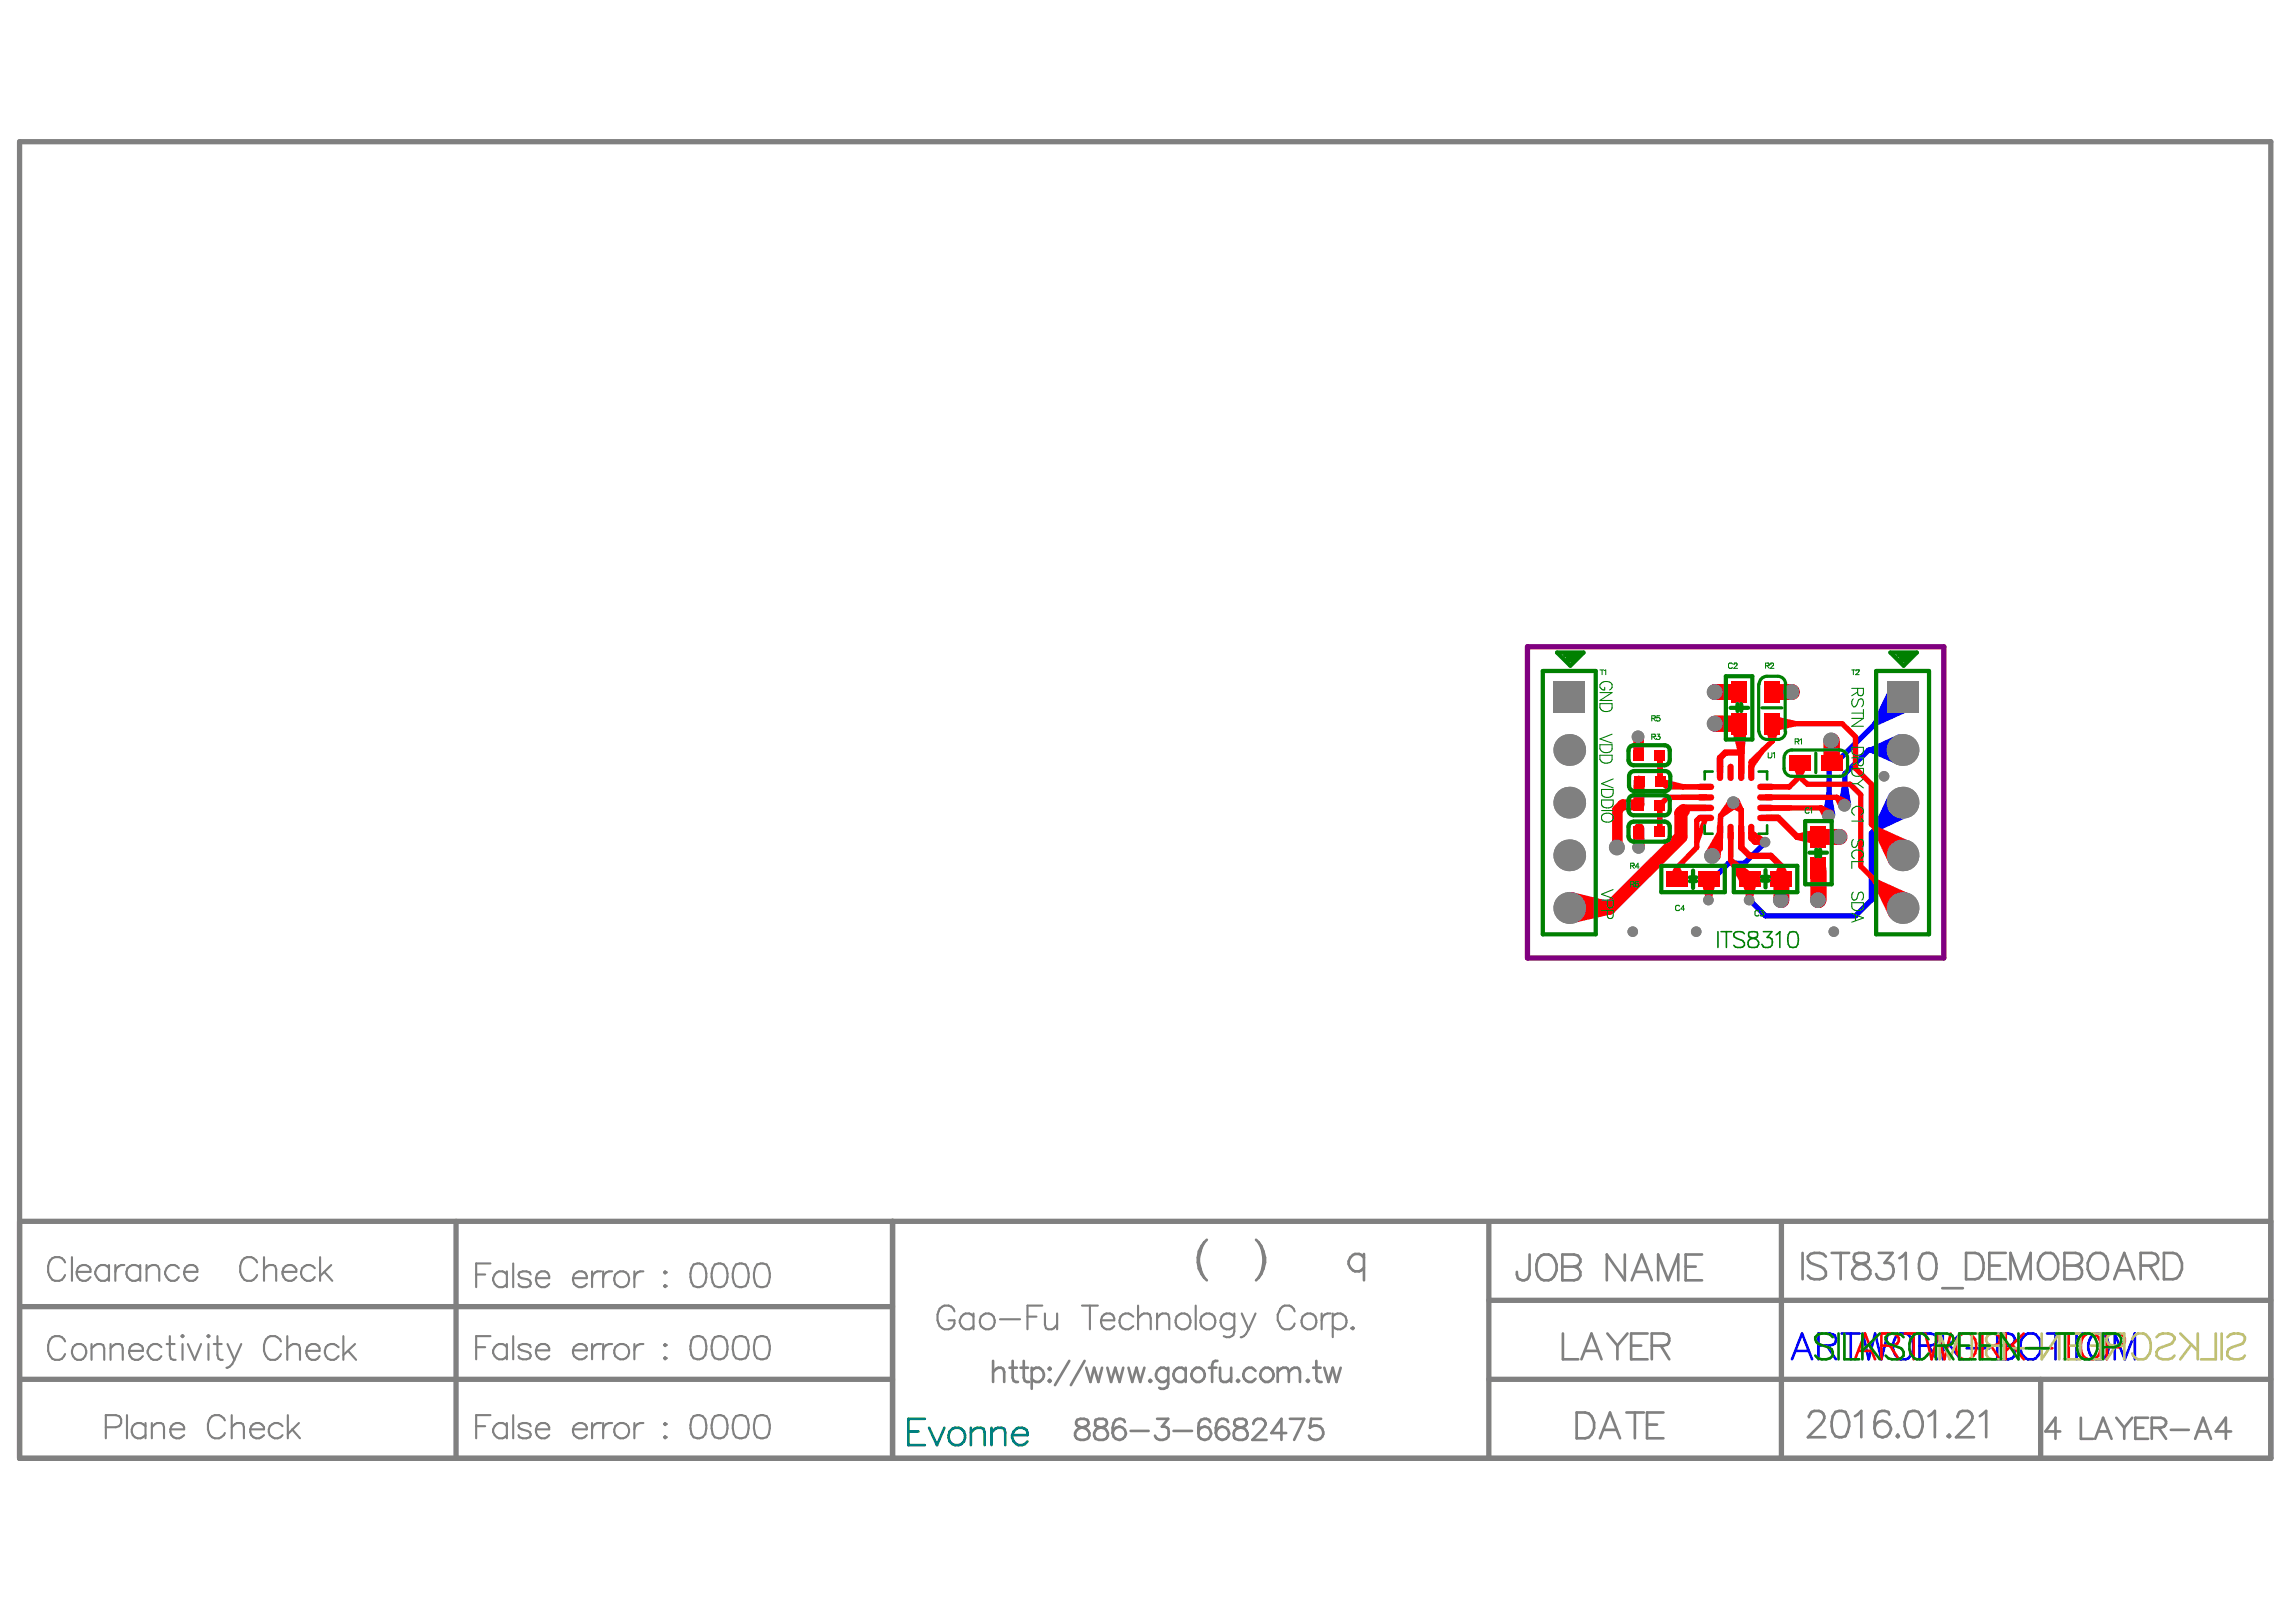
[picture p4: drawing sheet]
<svg xmlns="http://www.w3.org/2000/svg" width="288mm" height="202mm" viewBox="0 0 288 202" stroke-linecap="round" stroke-linejoin="round" font-family="sans-serif">
<path d="M2.5 17.8h282.2v165.1h-282.2zM2.5 153.2h282.2M57.2 153.2v29.7M111.9 153.2v29.7M186.7 153.3v29.4M223.3 153.5v29M2.5 173h109.4M2.5 163.9h109.4M186.7 173h98M186.7 163.1h98M255.9 173v9.5" fill="none" stroke="#808080" stroke-width=".66"/>
<g fill="none" stroke="#808080" stroke-width=".27">
<path d="M8.2 158.3a1.1 1.1 0 0 0-1.3-.7 1.1 1.1 0 0 0-.9 1.2 1.97 1.97 0 0 0 .6 1.7 1.06 1.06 0 0 0 1.6-.6M9 157.6v3M9.6 159.5a.93 .93 0 0 0 .6 1.1 .93 .93 0 0 0 1.1-.4M9.8 159a.85 .85 0 0 1 .9-.4 .85 .85 0 0 1 .6 .9h-1.7zM13.7 159a.95 .95 0 0 0-1.4-.2 .95 .95 0 0 0-.2 1.4 .84 .84 0 0 0 .8 .4 .84 .84 0 0 0 .8-.4M13.7 158.6v2M14.5 158.6v2M15.6 158.6a.98 .98 0 0 0-1.1 .9M17.6 159a.98 .98 0 0 0-1.5 0 .98 .98 0 0 0 .2 1.5 .86 .86 0 0 0 1.3-.3M17.6 158.6v2M18.4 159.2a.99 .99 0 0 1 1.4-.4l.2 .4v1.4M18.4 158.6v2"/>
<path d="M22.4 159a.95 .95 0 0 0-1.3-.2 .95 .95 0 0 0-.2 1.4 .84 .84 0 0 0 .8 .4 .84 .84 0 0 0 .7-.4M23.1 159.5a.9 .9 0 0 0 .5 1.1 .9 .9 0 0 0 1.1-.4M23.2 159a.81 .81 0 0 1 1-.4 .81 .81 0 0 1 .5 .9h-1.6zM32.2 158.3a1.1 1.1 0 0 0-1.2-.7 1.1 1.1 0 0 0-.9 1.2 1.97 1.97 0 0 0 .5 1.7 1.06 1.06 0 0 0 1.6-.6M33.1 157.6v3M33.1 159.2l.7-.6h.4l.3 .2 .1 .4v1.4M35.4 159.5a.93 .93 0 0 0 .6 1.1 .93 .93 0 0 0 1.1-.4M35.6 159a.85 .85 0 0 1 .9-.4 .85 .85 0 0 1 .6 .9h-1.7zM39.5 159a.98 .98 0 0 0-1.6 0 .98 .98 0 0 0 .3 1.5 .86 .86 0 0 0 1.3-.3M40.1 157.6v3M40.7 159.5l1 1.1M41.5 158.6l-1.4 1.4"/>
<path d="M59.7 159.8h1.1M61.5 158.4h-1.8v3M63.5 159.4v2M63.5 159.8a.97 .97 0 0 0-1.4-.1 .97 .97 0 0 0 0 1.4 .97 .97 0 0 0 1.4-.1M64.3 158.4v3M66.5 159.8l-.1-.2-.4-.2h-.5l-.4 .2-.1 .2 .1 .4 1 .2a.51 .51 0 0 1 .3 .9l-.4 .1h-.5l-.4-.1-.1-.3M67.3 159.8a.81 .81 0 0 1 1-.4 .81 .81 0 0 1 .6 .9h-1.7zM72 159.8a.85 .85 0 0 1 1-.4 .85 .85 0 0 1 .6 .9h-1.8zM74.2 159.4v2M75.4 159.4a.91 .91 0 0 0-1.2 .9M75.6 159.4v2M76.7 159.4a.91 .91 0 0 0-1.1 .9"/>
<path d="M77.1 159.8a.95 .95 0 0 1 1.2-.3 .95 .95 0 0 1 .6 1 .94 .94 0 0 1-1.1 .9 .94 .94 0 0 1-.8-1.1zM79.5 159.4v2M80.7 159.4a.91 .91 0 0 0-1.2 .9M83.3 159.6l.1-.2 .2 .2-.2 .1zM87 158.6a1.01 1.01 0 0 1 1.4 .4 2.33 2.33 0 0 1-.3 2.3l-.4 .1-.7-.1a2.45 2.45 0 0 1 0-2.7zM89.6 158.6a1.01 1.01 0 0 1 1.5 .4 2.33 2.33 0 0 1-.4 2.3l-.4 .1-.7-.1a2.45 2.45 0 0 1 0-2.7zM92.3 158.6l.4-.2 .8 .2a2.45 2.45 0 0 1 0 2.7l-.5 .1-.7-.1a2.45 2.45 0 0 1 0-2.7zM94.9 158.6l.5-.2 .7 .2a2.45 2.45 0 0 1 0 2.7l-.4 .1-.8-.1a2.45 2.45 0 0 1 0-2.7zM8.2 168.2a1.1 1.1 0 0 0-1.3-.7 1.1 1.1 0 0 0-.9 1.2 1.97 1.97 0 0 0 .6 1.7 1.06 1.06 0 0 0 1.6-.6M9.2 168.9a.95 .95 0 0 1 1.3-.2 .95 .95 0 0 1 .2 1.4 .9 .9 0 0 1-1.1 .4 .9 .9 0 0 1-.6-1.1zM11.5 169.1l.7-.6h.4l.3 .2 .2 .4v1.4M11.5 168.5v2"/>
<path d="M13.3 179h1.2l.4-.2a.81 .81 0 0 0 0-1.2l-.4-.1h-1.2v2.9M13.9 169.1l.6-.6h.5l.3 .2 .1 .4v1.4M13.9 168.5v2M15.9 177.5v2.9M16.2 169.4a.93 .93 0 0 0 .6 1.1 .93 .93 0 0 0 1.1-.4M16.3 168.9a.85 .85 0 0 1 1-.4 .85 .85 0 0 1 .6 .9h-1.7zM18.2 178.4v2M18.2 178.8a.96 .96 0 0 0-1.4-.1 .96 .96 0 0 0 0 1.4 .96 .96 0 0 0 1.4-.1M19 179l.7-.6h.5l.2 .2 .2 .4v1.4M19 178.4v2M20.2 168.9a.95 .95 0 0 0-1.3-.2 .95 .95 0 0 0-.2 1.4 .84 .84 0 0 0 .8 .5 .84 .84 0 0 0 .7-.5M20.9 168.5h1"/>
<path d="M21.3 167.5v2.4l.1 .5 .6 .1M21.4 179.2a.95 .95 0 0 0 .5 1.1 .95 .95 0 0 0 1.2-.3M21.5 178.8a.85 .85 0 0 1 .9-.4 .85 .85 0 0 1 .7 .8h-1.7zM22.8 167.5l.1-.1 .1 .1-.1 .2zM22.9 168.5v2M23.5 168.5l.9 2 .8-2M26 167.5l.1-.1 .2 .1-.2 .2zM26.1 168.5v2M26.8 168.5h1M27.3 167.5v2.4l.1 .5 .3 .1h.2M28.2 178.1a1.1 1.1 0 0 0-1.3-.6 1.1 1.1 0 0 0-.8 1.1 1.51 1.51 0 0 0 .8 1.8 1.12 1.12 0 0 0 1.3-.7M28.5 168.5l.9 2"/>
<path d="M29.1 179l.6-.6h.5l.2 .2 .2 .4v1.4M29.1 177.5v2.9M29.4 170.5a1.17 1.17 0 0 1-1 1M30.2 168.5l-.8 2M31.4 179.2a.95 .95 0 0 0 .5 1.1 .95 .95 0 0 0 1.2-.3M31.5 178.8a.85 .85 0 0 1 1-.4 .85 .85 0 0 1 .6 .8h-1.7zM35.2 168.2a1.1 1.1 0 0 0-1.2-.7 1.1 1.1 0 0 0-.9 1.2 1.73 1.73 0 0 0 .8 1.8 1.1 1.1 0 0 0 1.3-.7M35.4 178.8a.96 .96 0 0 0-1.4-.1 .96 .96 0 0 0 0 1.4 .96 .96 0 0 0 1.4-.1M36 169.1l.7-.6h.4l.4 .2 .1 .4v1.4M36 167.5v3M36.1 177.5v2.9M36.6 179.2l1 1.2"/>
<path d="M37.5 178.4l-1.4 1.4M38.4 169.4a.9 .9 0 0 0 .5 1.1 .9 .9 0 0 0 1.2-.4M38.5 168.9a.81 .81 0 0 1 1-.4 .81 .81 0 0 1 .6 .9h-1.7zM42.5 168.9a.97 .97 0 0 0-1.4-.2 .97 .97 0 0 0-.2 1.4 .9 .9 0 0 0 1.6 0M43.1 167.5v3M43.6 169.4l1 1.1M44.5 168.5l-1.4 1.4M59.7 178.8h1.1M59.7 168.9h1.1M61.5 177.5h-1.8v2.9M61.5 167.5h-1.8v3M63.5 178.8a.96 .96 0 0 0-1.4-.1 .96 .96 0 0 0 0 1.4 .96 .96 0 0 0 1.4-.1"/>
<path d="M63.5 168.5v2M63.5 178.4v2M63.5 168.9a.96 .96 0 0 0-1.4-.1 .96 .96 0 0 0 0 1.4 .96 .96 0 0 0 1.4-.1M64.3 167.5v3M64.3 177.5v2.9M66.5 178.8l-.1-.2-.4-.2h-.5l-.4 .2-.1 .2 .1 .3 1.3 .5 .1 .4-.1 .2-.4 .2h-.5l-.4-.2-.1-.2M66.5 168.9l-.1-.2-.4-.2h-.5l-.4 .2-.1 .2 .1 .3 1.3 .5 .1 .4-.1 .2-.4 .2h-.5l-.4-.2-.1-.2M67.2 179.2a.92 .92 0 0 0 .5 1.1 .92 .92 0 0 0 1.2-.3M67.2 160.3a.92 .92 0 0 0 .5 1 .92 .92 0 0 0 1.2-.3M67.2 169.3a.92 .92 0 0 0 .5 1.1 .92 .92 0 0 0 1.2-.3M67.3 178.8a.81 .81 0 0 1 1-.4 .81 .81 0 0 1 .6 .8h-1.7zM67.3 168.9a.81 .81 0 0 1 1-.4 .81 .81 0 0 1 .6 .8h-1.7z"/>
<path d="M71.8 179.2a.96 .96 0 0 0 .6 1.1 .96 .96 0 0 0 1.2-.3M71.8 160.3a.96 .96 0 0 0 .6 1 .96 .96 0 0 0 1.2-.3M71.8 169.3a.96 .96 0 0 0 .6 1.1 .96 .96 0 0 0 1.2-.3M72 178.8a.85 .85 0 0 1 .9-.4 .85 .85 0 0 1 .7 .8h-1.8zM72 168.9a.85 .85 0 0 1 .9-.4 .85 .85 0 0 1 .7 .8h-1.8zM74.2 168.5v2M74.2 178.4v2M75.4 178.4a.92 .92 0 0 0-1.2 .8M75.4 168.5a.92 .92 0 0 0-1.2 .8M75.6 168.5v2M75.6 178.4v2M76.7 178.4a.92 .92 0 0 0-1.1 .8"/>
<path d="M76.7 168.5a.92 .92 0 0 0-1.1 .8M79.5 168.5v2M79.5 178.4v2M80.7 178.4a.92 .92 0 0 0-1.2 .8M80.7 168.5a.92 .92 0 0 0-1.2 .8M83.3 178.6l.1-.2 .2 .2-.2 .1zM83.3 168.7l.1-.2 .2 .2-.2 .1zM83.3 170.3l.1-.1 .2 .1-.2 .2zM83.3 161.3l.1-.2 .2 .2-.2 .1zM87 177.6a1.05 1.05 0 0 1 1.4 .4l.2 .7-.2 1.1a.96 .96 0 0 1-.8 .6 .96 .96 0 0 1-.9-.6 2.56 2.56 0 0 1 .3-2.2zM87 167.7a1.05 1.05 0 0 1 1.4 .4l.2 .7-.2 1.1a.96 .96 0 0 1-.8 .6 .96 .96 0 0 1-.9-.6 2.56 2.56 0 0 1 .3-2.2zM89.6 177.6a1.05 1.05 0 0 1 1.5 .4l.1 .7-.1 1.1a.96 .96 0 0 1-.9 .6 .96 .96 0 0 1-.8-.6 2.55 2.55 0 0 1 .2-2.2z"/>
<path d="M89.6 167.7a1.05 1.05 0 0 1 1.5 .4l.1 .7-.1 1.1a.96 .96 0 0 1-.9 .6 .96 .96 0 0 1-.8-.6 2.55 2.55 0 0 1 .2-2.2zM92.3 177.6l.4-.1 .8 .1a2.35 2.35 0 0 1 0 2.6l-.5 .2-.7-.2a2.35 2.35 0 0 1 0-2.6zM92.3 167.7l.4-.2 .8 .2a2.35 2.35 0 0 1 0 2.6l-.5 .2-.7-.2a2.35 2.35 0 0 1 0-2.6zM94.9 177.6l.5-.1 .7 .1a2.35 2.35 0 0 1 0 2.6l-.4 .2-.8-.2a2.35 2.35 0 0 1 0-2.6zM94.9 167.7l.5-.2 .7 .2a2.35 2.35 0 0 1 0 2.6l-.4 .2-.8-.2a2.35 2.35 0 0 1 0-2.6zM119.7 164.4a1.03 1.03 0 0 0-1-.7 1.03 1.03 0 0 0-1 .7 1.76 1.76 0 0 0 .4 2.2 .98 .98 0 0 0 1.1 0 .98 .98 0 0 0 .5-1h-.8M122.1 165.1a.97 .97 0 0 0-1.5-.1 .97 .97 0 0 0 0 1.4 .97 .97 0 0 0 1.5-.1M122.1 164.7v2M123 165.1a.95 .95 0 0 1 1.1-.3 .95 .95 0 0 1 .6 1 .94 .94 0 0 1-1.1 .9 .94 .94 0 0 1-.7-1.1zM125.4 165.4h2.5M128.8 165.1h1.1M130.7 163.7h-1.9v3"/>
<path d="M131 164.7v1.4l.1 .5 .3 .1h.5l.2-.1 .4-.5M132.5 164.7v2M135.7 163.7h1.9M136.6 163.7v3M138 165.6a.92 .92 0 0 0 .6 1 .92 .92 0 0 0 1.1-.3M138.2 165.1a.81 .81 0 0 1 .9-.4 .81 .81 0 0 1 .6 .9h-1.7zM142.1 165.1a.95 .95 0 0 0-1.2-.3 .95 .95 0 0 0-.5 1 .94 .94 0 0 0 .7 .9 .94 .94 0 0 0 1-.4M142.7 165.3l.5-.5 .2-.1h.5l.2 .1 .2 .5v1.4M142.7 163.7v3M145.1 165.3l.4-.5 .2-.1h.5l.3 .1 .1 .5v1.4M145.1 164.7v2M147.5 165.1a.95 .95 0 0 1 1.2-.3 .95 .95 0 0 1 .6 1 .94 .94 0 0 1-1.1 .9 .94 .94 0 0 1-.8-1.1z"/>
<path d="M149.9 163.7v3M150.6 165.1a.95 .95 0 0 1 1.2-.3 .95 .95 0 0 1 .6 1 .94 .94 0 0 1-1.1 .9 .94 .94 0 0 1-.8-1.1zM154.8 165.1a.95 .95 0 0 0-1.2-.3 .95 .95 0 0 0-.6 1 .94 .94 0 0 0 .7 .9 .94 .94 0 0 0 1.1-.4M154.8 164.7v2.3a.83 .83 0 0 1-1.4 .5M155.7 164.7l.8 2M156.5 166.7l-.3 .6-.2 .2-.4 .2M157.4 164.7l-.9 2M162.3 164.4l-.1-.3-.5-.4h-.6l-.3 .2a1.76 1.76 0 0 0 0 2.7l.3 .1h.6l.5-.4 .1-.3M163.3 165.1a.95 .95 0 0 1 1.2-.3 .95 .95 0 0 1 .5 1 .94 .94 0 0 1-1 .9 .94 .94 0 0 1-.8-1.1zM165.7 164.7v2M166.8 164.7a.91 .91 0 0 0-1.1 .9M167.1 165.1a.98 .98 0 0 1 1.5 0 .98 .98 0 0 1-.2 1.5 .91 .91 0 0 1-1.3-.3"/>
<path d="M167.1 164.7v3M169.4 166.6l.2-.2 .2 .2-.2 .1zM83.3 180.2l.1-.1 .2 .1-.2 .2z"/>
<circle cx="77.9" cy="179.4" r=".96"/>
<circle cx="78" cy="169.5" r=".96"/>
</g>
<g fill="none" stroke="#808080" stroke-width=".33">
<path d="M151 155.8a3.4 3.4 0 0 0 0 4.4M151 155.8a4 4 0 0 0 0 4.4M151.3 155.5l-.3 .3M157.5 155.5l.3 .3M157.8 155.8a3.4 3.4 0 0 1 0 4.4M157.8 155.8a4.3 4.3 0 0 1 0 4.4M171 157.2v3.3M171 157.7a1.08 1.08 0 0 0-1.7-.1 1.08 1.08 0 0 0 .3 1.7 .98 .98 0 0 0 1.4-.3M191.8 157.3v2.5l-.2 .5a.82 .82 0 0 1-1 .1 .82 .82 0 0 1-.4-.9M192.9 157.8a1.17 1.17 0 0 1 2.1 .2 1.78 1.78 0 0 1-.8 2.5 1.22 1.22 0 0 1-1.6-1.2v-.7zM195.9 157.3h1.4l.5 .1a.74 .74 0 0 1 0 1.3l-.5 .1a.88 .88 0 0 1 .8 .7 .88 .88 0 0 1-.3 .9l-.5 .1h-1.4zM195.9 158.8h1.4"/>
<path d="M203.7 157.3v3.2l-2.2-3.2v3.2M205 159.5h1.6M211.3 158.8h1.3M213.4 157.3h-2.1v3.2h2.1M226 157.1v3.3M228.9 157.6a1.52 1.52 0 0 0-2.2 0 .83 .83 0 0 0 .6 .9 1.79 1.79 0 0 1 1.6 1v.5a1.52 1.52 0 0 1-2.2 0M229.7 157.1h2.1M230.8 157.1v3.3M232.6 157.2a.7 .7 0 0 0 .3 1.2 1.79 1.79 0 0 1 1.6 .9 .94 .94 0 0 1-.8 1.1h-.7a.86 .86 0 0 1-.6-1.4l.3-.3 1.1-.3a.7 .7 0 0 0 .4-1.2l-.5-.1h-.7zM235.6 157.1h1.7l-1 1.3h.5a1.1 1.1 0 0 1 .5 1.4 1.1 1.1 0 0 1-1.3 .6l-.4-.1-.2-.2-.2-.3M238.1 157.8l.8-.7v3.3M241.1 157.2l.4-.1 .8 .1a2.65 2.65 0 0 1 0 3.1l-.4 .1-.8-.1a2.65 2.65 0 0 1 0-3.1z"/>
<path d="M246.5 157.1h1.1a1.24 1.24 0 0 1 1.1 1.3 2.06 2.06 0 0 1-.6 1.9l-.5 .1h-1.1zM249.4 158.7h1.3M251.5 157.1h-2.1v3.3h2.1M255.9 157.6a1.15 1.15 0 0 1 1.1-.5 1.15 1.15 0 0 1 .9 .8 2.16 2.16 0 0 1-.5 2.4 1.14 1.14 0 0 1-1.5-.3 2.1 2.1 0 0 1 0-2.4zM258.8 157.1h1.4l.5 .1a.75 .75 0 0 1 0 1.3l-.5 .2a.86 .86 0 0 1 .9 .9 .86 .86 0 0 1-.9 .8h-1.4zM258.8 158.7h1.4M262.1 157.6a1.15 1.15 0 0 1 1.1-.5 1.15 1.15 0 0 1 .9 .8 2.16 2.16 0 0 1-.4 2.4 1.16 1.16 0 0 1-1.7-.7 1.95 1.95 0 0 1 .1-2zM265.5 159.3h1.6M268.4 158.7h1.4l.4-.2a.74 .74 0 0 0 0-1.3l-.4-.1h-1.4v3.3M269.5 158.7l1.1 1.7M271.3 157.1h1.1l.5 .1a1.99 1.99 0 0 1 0 3.1l-.5 .1h-1.1zM124.5 170.7v2.6"/>
<path d="M124.5 172l.7-.5h.3l.3 .1 .1 .4v1.3M126.6 171.5h.9M127 170.7v2.1l.1 .4 .3 .1h.2M128 171.5h.9M128.4 170.7v2.1l.1 .4 .3 .1h.2M129.4 171.9a.87 .87 0 0 1 1.3-.1 .87 .87 0 0 1-.2 1.4 .76 .76 0 0 1-1.1-.3M129.4 171.5v2.7M131.5 171.6l.1-.1 .1 .1-.1 .2zM131.5 173.2l.1-.2 .1 .2-.1 .1zM134.1 170.7l-1.8 3M135.1 178l-.2 .3v.3l.2 .2 .7 .2a.76 .76 0 0 1 .8 .7 .76 .76 0 0 1-.7 .9 .84 .84 0 0 1-1.1-.6 .89 .89 0 0 1 .7-1l.8-.2 .2-.2v-.3l-.2-.3-.4-.1h-.4zM136 170.7l-1.7 3"/>
<path d="M136.2 171.5l.5 1.8 .5-1.8 .5 1.8 .5-1.8M137.4 178a.57 .57 0 0 0 .2 .9l.6 .1a.77 .77 0 0 1 .7 .7 .77 .77 0 0 1-.6 .9h-.5l-.4-.2a.83 .83 0 0 1-.2-.8 .83 .83 0 0 1 .7-.6l.5-.1a.51 .51 0 0 0 .2-.9l-.3-.1h-.5zM138.8 171.5l.5 1.8 .5-1.8 .6 1.8 .4-1.8M141 178.3a.76 .76 0 0 0-1.1-.3l-.3 .4-.1 .6v.7M141.5 171.5l.5 1.8 .5-1.8 .5 1.8 .5-1.8M141.8 179.4h2.2M144.1 173.2l.1-.2 .1 .2-.1 .1zM145.1 177.9h1.4l-.8 1h.4l.2 .1a.92 .92 0 0 1-.1 1.5 .92 .92 0 0 1-1.4-.5M146.5 171.9a.87 .87 0 0 0-1.4-.1 .87 .87 0 0 0 .2 1.4 .76 .76 0 0 0 1.2-.3M146.5 171.5v2.1l-.2 .4-.4 .2h-.4l-.2-.2M147.1 179.4h2.4M148.7 171.9a.87 .87 0 0 0-1.4-.1 .87 .87 0 0 0 .2 1.4 .74 .74 0 0 0 1.2-.3"/>
<path d="M148.7 171.5v1.8M149.5 171.9a.87 .87 0 0 1 1.4-.1 .87 .87 0 0 1-.3 1.4 .86 .86 0 0 1-1-.2 .86 .86 0 0 1-.1-1.1zM151 160.2l.3 .3M151.6 171.5h.9M151.7 178.3a.74 .74 0 0 0-1.1-.3l-.3 .4-.1 1.3M152.6 170.7h-.2l-.3 .1-.1 .4v2.1M153 171.5v1.3l.1 .4 .3 .1h.4l.2-.1 .4-.4M154 178.3a.76 .76 0 0 0-1.2-.3l-.2 .4-.2 .6v.7M154.4 171.5v1.8M154.9 178l-.1 .3v.3l.1 .2 .8 .2a.77 .77 0 0 1 .7 .7 .77 .77 0 0 1-.6 .9h-.5l-.4-.2a.83 .83 0 0 1-.2-.8 .83 .83 0 0 1 .7-.6l.6-.1a.51 .51 0 0 0 .2-.9l-.4-.1h-.5zM155.1 173.2l.1-.2 .2 .2-.2 .1zM157.1 178.6a.69 .69 0 0 1 .6-.7h.4a.64 .64 0 0 1 .4 1l-.2 .4-1.3 1.3h1.8"/>
<path d="M157.4 171.9a.87 .87 0 0 0-1.3-.1 .87 .87 0 0 0 .2 1.4 .74 .74 0 0 0 1.1-.3M157.8 160.2l-.3 .3M158.1 171.9a.87 .87 0 0 1 1.4-.1 .87 .87 0 0 1-.2 1.4 .86 .86 0 0 1-1.1-.2 .86 .86 0 0 1-.1-1.1zM160.2 172l.7-.5h.4l.2 .1 .1 .4M160.2 171.5v1.8M161.3 179.7h-1.9l1.3-1.8v2.7M161.6 172l.7-.5h.4l.2 .1 .1 .4v1.3M161.6 172v1.3M161.7 177.9h1.8l-1.2 2.7M163.8 173.2l.2-.2 .1 .2-.1 .1zM164.6 171.5h1M165 170.7v2.1l.2 .4 .2 .1h.3"/>
<path d="M165.6 177.9h-1.2l-.2 1.1a.95 .95 0 0 1 1.4 0 .95 .95 0 0 1 0 1.4 .95 .95 0 0 1-1.4-.1l-.1-.3M166 171.5l.6 1.8 .5-1.8 .5 1.8 .5-1.8M196 167.2v3.3h1.9M197.7 177.1h1a1.55 1.55 0 0 1 1.2 2 1.4 1.4 0 0 1-1.2 1.3h-1zM198.3 170.5l1.2-3.3 1.3 3.3M198.7 169.4h1.6M201.1 179.3h1.6M201.5 167.2l1.3 1.5M202.8 168.7v1.8M203.9 177.1h2.2M204 167.2l-1.2 1.5M204.5 168.7h1.3"/>
<path d="M204.6 160.5l1.2-3.2 1.3 3.2M205 177.1v3.3M206.5 178.6h1.3M206.6 167.2h-2.1v3.3h2.1M207.1 168.7h1.5l.4-.1a.84 .84 0 0 0 0-1.2l-.4-.2h-1.5v3.3M207.9 160.5v-3.2l1.3 3.2 1.2-3.2v3.2M208.2 168.7l1.1 1.8M208.6 177.1h-2.1v3.3h2.1M226.8 177.7a.99 .99 0 0 1 .7-.8h.6a.8 .8 0 0 1 .5 1.3l-.3 .4-1.6 1.6h2.2M230.1 177.1l.5-.2 .8 .2a2.65 2.65 0 0 1 0 3l-.5 .1-.8-.1a2.65 2.65 0 0 1 0-3zM232.6 177.6l.8-.7v3.3M236.9 177.4l-.2-.3-.4-.2-.8 .2-.3 .5-.2 .7v.8"/>
<path d="M237.9 179.9l.2 .2-.2 .1-.1-.1zM239.3 177.1l.5-.2 .7 .2a2.39 2.39 0 0 1 0 3l-.4 .1-.8-.1a2.65 2.65 0 0 1 0-3zM241.8 177.6l.8-.7v3.3M243.5 161.5h2.6M245.4 177.7a.8 .8 0 0 1 .6-.8h.7a.82 .82 0 0 1 .5 1.3l-.4 .4-1.6 1.6h2.3M248.2 177.6l.8-.7v3.3M252.1 160.4v-3.3l1.2 3.3 1.3-3.3v3.3M258.3 179.5h-1.8l1.2-1.7v2.6M260.9 177.8v2.6h1.5M263.1 179.5h1.2M265.1 160.4l1.2-3.3 1.3 3.3M265.3 177.8l1 1.2"/>
<path d="M266.3 179v1.4M267.3 177.8l-1 1.2M267.7 179h1M269.3 177.8h-1.6v2.6h1.6M269.8 179h1.1l.4-.1a.58 .58 0 0 0 0-1l-.4-.1h-1.1v2.6M270.6 179l1 1.4M272.2 179.3h2.2M275.6 179.5h1.2M279.7 179.5h-1.9l1.3-1.7v2.6M200.6 180.4l1.3-3.3 1.2 3.3M244.2 180.1l.2-.2 .1 .2-.1 .1zM262.7 180.4l1-2.6 1 2.6"/>
<path d="M275.2 180.4l1-2.6 1 2.6"/>
<circle cx="140.3" cy="179.7" r=".82"/>
<circle cx="151.1" cy="179.7" r=".82"/>
<circle cx="153.3" cy="179.7" r=".82"/>
<circle cx="236" cy="179.2" r="1.02"/>
</g>
<path d="M191.5 81.1h52.2v39h-52.2z" fill="none" stroke="#800080" stroke-width=".66"/>
<path d="M113.9 179.5h1.3M116 177.9h-2.1v3.3h2.1M116.5 179l1 2.2 .9-2.2M119.1 179.5a1.06 1.06 0 0 1 1.3-.4 1.06 1.06 0 0 1 .6 1.2 1.04 1.04 0 0 1-1.2 .9 1.04 1.04 0 0 1-.9-1.2zM121.7 179.6a1.15 1.15 0 0 1 1.6-.4l.1 .4v1.6M121.7 179v2.2M124.3 179.6a1.15 1.15 0 0 1 1.6-.4l.1 .4v1.6M124.3 179v2.2M126.9 180a1.06 1.06 0 0 0 .6 1.1 1.06 1.06 0 0 0 1.3-.3M127.1 179.5a.95 .95 0 0 1 .9-.5 .95 .95 0 0 1 .8 .6v.4h-1.9z" fill="none" stroke="#008080" stroke-width=".33"/>
<g fill="none" stroke="#00f" stroke-width=".66">
<path d="M234.6 94l3.5 1.6M234.6 94l3.8 1M235.1 90.7l3.4-3.3-9.2 9.1v5.8M237.1 99.7l-2 4.3M237.1 86.5l-2 4.2M237.7 100l-2.6 4M237.7 86.8l-2.6 3.9M238.1 92.4l-3.5 1.6M238.4 93.1l-3.8 .9M238.5 94h-4.2l-3 3v4M239.1 88.2l-4 2.5M239.5 88.8l-4.4 1.9"/>
<path d="M221.4 105.6l-2.7 2.6h-2l-2.4 2.6v2.1M228.9 102.2l.4-2.7 .5 2.7M230.8 100.9l.5-2.7 .5 2.7M238.5 100.7l-3.9 3.8v8.4l-2 1.9h-11.2l-2-1.9M239.1 101.4l-4 2.6M239.5 102l-4.4 2"/>
</g>
<g fill="none" stroke="#00f" stroke-width=".33">
<path d="M224.7 170.5l1.2-3.3 1.3 3.3M225.1 169.4h1.6M228 168.7h1.4l.4-.1a.74 .74 0 0 0 0-1.2l-.4-.2h-1.4v3.3M229.1 168.7l1.1 1.8M230.9 167.2h2.3M232 167.2v3.3M233.6 167.2l.7 3.3 .8-3.3 .8 3.3 .8-3.3M237.7 167.7a1.17 1.17 0 0 1 2 .2 2.16 2.16 0 0 1-.4 2.4 1.15 1.15 0 0 1-1.8-.6 1.95 1.95 0 0 1 .2-2zM240.7 168.7h1.4l.4-.1a.74 .74 0 0 0 0-1.2l-.4-.2h-1.4v3.3M241.8 168.7l1.1 1.8M243.6 167.2v3.3M244.4 168.6l1.4 1.9"/>
<path d="M245.8 167.2l-2.2 2.2M246.6 169.1h2.8M250.4 167.2h1.4l.5 .2a.74 .74 0 0 1 0 1.2l-.5 .1a.88 .88 0 0 1 .8 .7 .88 .88 0 0 1-.3 .9l-.5 .2h-1.4zM250.4 168.7h1.4M253.7 167.7a1.17 1.17 0 0 1 2 .2 2.16 2.16 0 0 1-.4 2.4 1.29 1.29 0 0 1-2-1.1v-.7l.2-.6zM256.6 167.2h2.2M257.7 167.2v3.3M259.2 167.2h2.2M260.4 167.2v3.3M262.2 167.7a1.21 1.21 0 0 1 1.3-.4 1.21 1.21 0 0 1 .8 1.2 1.65 1.65 0 0 1-.9 2 1.51 1.51 0 0 1-1.6-2zM265.1 170.5v-3.3l1.3 3.3 1.3-3.3v3.3"/>
</g>
<g fill="#808080">
<circle cx="224.6" cy="86.8" r=".99"/>
<circle cx="229.6" cy="92.9" r=".99"/>
<circle cx="202.7" cy="106.3" r=".99"/>
<circle cx="230.6" cy="104.9" r=".99"/>
<circle cx="215" cy="90.7" r=".99"/>
<circle cx="229.3" cy="102.3" r=".79"/>
<circle cx="221.3" cy="105.6" r=".66"/>
<circle cx="214.2" cy="112.9" r=".66"/>
<circle cx="214.7" cy="107.3" r=".99"/>
<circle cx="205.4" cy="106.3" r=".79"/>
<circle cx="205.4" cy="92.4" r=".79"/>
<circle cx="215" cy="86.8" r=".99"/>
<circle cx="217.3" cy="100.6" r=".79"/>
<circle cx="229.9" cy="116.8" r=".66"/>
<circle cx="227.9" cy="112.9" r=".99"/>
<circle cx="236.2" cy="97.3" r=".66"/>
<circle cx="204.7" cy="116.8" r=".66"/>
<circle cx="212.7" cy="116.8" r=".66"/>
<circle cx="223.3" cy="112.9" r=".99"/>
<circle cx="231.2" cy="101" r=".79"/>
<circle cx="219.3" cy="112.9" r=".66"/>
<circle cx="196.7" cy="100.7" r="1.99"/>
<circle cx="238.5" cy="100.7" r="1.99"/>
<circle cx="196.7" cy="107.3" r="1.99"/>
<circle cx="196.7" cy="113.9" r="1.99"/>
<circle cx="238.5" cy="107.3" r="1.99"/>
<circle cx="238.5" cy="113.9" r="1.99"/>
<circle cx="196.7" cy="94" r="1.99"/>
<circle cx="238.5" cy="94" r="1.99"/>
</g>
<g fill="#808080">
<path d="M194.8 85.5h3.9v3.9h-3.9z" fill-rule="evenodd"/>
<path d="M236.5 85.5h4v3.9h-4z" fill-rule="evenodd"/>
</g>
<path d="M203.4 100.9l-.6 .7" fill="none" stroke="#f00" stroke-width="1.3"/>
<path d="M210.3 108.8v1.4M210.3 108.8l-.7 1.3M210.3 108.8l.6 1.3" fill="none" stroke="#f00" stroke-width=".66"/>
<circle cx="209.1" cy="100" r=".33" fill="#f00"/>
<g fill="none" stroke="#f00" stroke-width=".66">
<path d="M208.1 94.7l.1 .1v3.1zM208.2 97.9l.8 .8M208.2 97.9l2.9 .8M209 98.7h4.9M213.9 100h-4.8l-1 1v3.3M221.1 94l-1.5 2.2M221.4 100h8.9M221.6 91.2l.6 1.7M222.2 92.9l-2.6 2.6v1.4M222.2 92.9v-2.2h8.8l1.6 1.7v4l2 1.9v5.1l3.9 3.9M222.3 90.1l2.8 .6-2.8 .7M222.8 91.2l-.6 1.7"/>
<path d="M225 95.8l.7 1.5M225.6 97.4l1 .9h5.4l1.3 1.4v8.9l5.2 5.3M225.7 95.7v1.6M225.7 97.3l-1.4 1.4h-2.9M226.3 95.8l-.6 1.5M230.3 100l1 1M230.3 100l.6 1.2M230.3 100l1.3 .6M212.7 102.9l.4-.3h.8l-1.2 3M212.7 102.9v3.4l-2.4 2.5M213.1 102.6l-.4 .3M213.6 110.3l.7 2.6"/>
<path d="M214.3 110.2v2.7M214.9 110.3l-.6 2.6M215.7 102.3v2v.1M215.7 102.3v1.4M217 107.8l2.4 2.4v2.7M217 104.4v3.4M217 107.8l1.5 2.8M217 107.8l2.5 2M217 107.8l2 2.4M217 100.4l-1.3 1.9M217.1 101l1.2 .6M217.6 101l-1.9 1.3"/>
<path d="M217.8 100.4l.5 1.2M218.3 101.6l-.9-.9-1.7 1.6M218.3 101.6v2.8M218.7 110.3l.7 2.6M219.6 104.4l1.8 1.2h-1.4l-.4-.5zM219.6 105.1l.4 .5M220 110.3l-.6 2.6M221.4 101.3h6.9M228.3 101.3l1 1M228.3 101.3l.6 1.3M228.3 101.3l1.3 .6M235.1 110.5l2 4.3"/>
<path d="M235.1 103.9l2 4.3M235.1 110.5l4.4 2M235.1 110.5l4 2.6M235.1 103.9l4.4 2M235.1 103.9l2.6 3.9M235.1 103.9l4 2.6M235.1 110.5l2.6 4"/>
</g>
<path d="M215.7 104.4v2l-1 .9M215.7 104.4l-1.6 2.7M215.7 104.4l-.4 3.1M215.7 104.4l-1 2.9M215.7 105.1l-1.5 1.9M215.7 105.1l-.4 2.4M215.7 105.1l-1 2.2" fill="none" stroke="#f00" stroke-width=".73"/>
<g fill="none" stroke="#f00" stroke-width=".8">
<path d="M217.4 91.1l.9 3.3M218 90.7l.3 .3v5.9M218 91.1l.3 3.3M218.3 94.4h-2l-.6 .6v1.9M218.6 91.1l-.3 3.3M213.9 101.3h-2.5l-.3 .3M218.3 104.4v1.9l1.1 1h2.6l1.3 1.3M221.4 102.6h1.6l2.3 2.3M223.3 108.6v1.6M223.3 108.6l-.5 1.5M223.3 108.6l.6 1.5M225.3 104.9h2.7"/>
<path d="M225.3 104.9l2.6 .6M227.9 104.3l-2.6 .6"/>
</g>
<path d="M205.4 92.4v2.3M205.5 97.9v3h-2.1l2 .1zM202.8 101.6v4.7M205.5 103.9v2.4l-.1-2" fill="none" stroke="#f00" stroke-width="1.3"/>
<path d="M215.1 90.7h2.9M215.1 86.8h2.9M222.2 86.8h2.5M229.7 92.9v2.8M223.3 110.2v2.7M228 104.9h2.6M228 108.9v4" fill="none" stroke="#f00" stroke-width="2"/>
<path d="M196.7 113.9h5.1M196.9 112.7l4.9 1.2M201.8 113.9l-4.9 1.1M211.1 101.6l-.4 .4v2.9l-8.9 9" fill="none" stroke="#f00" stroke-width="1.7"/>
<g fill="none" stroke="#f00" stroke-width=".33">
<path d="M232.6 170.5l1.2-3.3 1.3 3.3M233 169.4h1.6M235.9 168.7h1.4l.4-.1a.74 .74 0 0 0 0-1.2l-.4-.2h-1.4v3.3M236.9 168.7l1.2 1.8M238.8 167.2h2.2M239.9 167.2v3.3M241.4 167.2l.8 3.3 .8-3.3 .8 3.3 .8-3.3M245.8 167.4a1.23 1.23 0 0 1 1.8 .5 2.16 2.16 0 0 1-.4 2.4 1.23 1.23 0 0 1-1.8-.6 2.16 2.16 0 0 1 .4-2.3zM248.6 168.7h1.3l.5-.1a.74 .74 0 0 0 0-1.2l-.5-.2h-1.3v3.3M249.6 168.7l1.1 1.8M251.5 167.2v3.3M252.3 168.6l1.4 1.9"/>
<path d="M253.7 167.2l-2.2 2.2M254.5 169.1h2.8M258.2 167.2h2.3M259.4 167.2v3.3M261.2 167.7a1.17 1.17 0 0 1 2 .2 1.78 1.78 0 0 1-.8 2.6 1.22 1.22 0 0 1-1.5-1.3v-.7zM264.1 168.9h1.5a.88 .88 0 0 0 .8-.6 .88 .88 0 0 0-.3-.9l-.5-.2h-1.5v3.3"/>
</g>
<g fill="#808080">
<circle cx="224.6" cy="86.8" r=".99"/>
<circle cx="229.6" cy="92.9" r=".99"/>
<circle cx="202.7" cy="106.3" r=".99"/>
<circle cx="230.6" cy="104.9" r=".99"/>
<circle cx="215" cy="90.7" r=".99"/>
<circle cx="229.3" cy="102.3" r=".79"/>
<circle cx="221.3" cy="105.6" r=".66"/>
<circle cx="214.2" cy="112.9" r=".66"/>
<circle cx="214.7" cy="107.3" r=".99"/>
<circle cx="205.4" cy="106.3" r=".79"/>
<circle cx="205.4" cy="92.4" r=".79"/>
<circle cx="215" cy="86.8" r=".99"/>
<circle cx="217.3" cy="100.6" r=".79"/>
<circle cx="229.9" cy="116.8" r=".66"/>
<circle cx="227.9" cy="112.9" r=".99"/>
<circle cx="236.2" cy="97.3" r=".66"/>
<circle cx="204.7" cy="116.8" r=".66"/>
<circle cx="212.7" cy="116.8" r=".66"/>
<circle cx="223.3" cy="112.9" r=".99"/>
<circle cx="231.2" cy="101" r=".79"/>
<circle cx="219.3" cy="112.9" r=".66"/>
<circle cx="196.7" cy="100.7" r="1.99"/>
<circle cx="238.5" cy="100.7" r="1.99"/>
<circle cx="196.7" cy="107.3" r="1.99"/>
<circle cx="196.7" cy="113.9" r="1.99"/>
<circle cx="238.5" cy="107.3" r="1.99"/>
<circle cx="238.5" cy="113.9" r="1.99"/>
<circle cx="196.7" cy="94" r="1.99"/>
<circle cx="238.5" cy="94" r="1.99"/>
</g>
<g fill="#808080">
<path d="M194.8 85.5h3.9v3.9h-3.9z" fill-rule="evenodd"/>
<path d="M236.5 85.5h4v3.9h-4z" fill-rule="evenodd"/>
</g>
<g fill="#f00">
<path d="M207.4 103.6h1.4v1.3h-1.4z" fill-rule="evenodd"/>
<path d="M207.4 100.3h1.4v1.3h-1.4z" fill-rule="evenodd"/>
<path d="M207.4 94h1.4v1.4h-1.4z" fill-rule="evenodd"/>
<path d="M212.9 109.2h2.7v2h-2.7z" fill-rule="evenodd"/>
</g>
<path d="M213.1 98.7h1.4M213.1 100h1.4M213.1 101.3h1.4M215.7 103.7v1.4" fill="none" stroke="#f00" stroke-width=".8"/>
<path d="M218 109.2h2.7v2h-2.7z" fill-rule="evenodd" fill="#f00"/>
<path d="M218.3 103.7v1.4M219.6 103.7v1.4" fill="none" stroke="#f00" stroke-width=".8"/>
<g fill="#f00">
<path d="M217 89.4h2v2.7h-2z" fill-rule="evenodd"/>
<path d="M224.3 94.7h2.7v2h-2.7z" fill-rule="evenodd"/>
<path d="M228.3 94.7h2.7v2h-2.7z" fill-rule="evenodd"/>
<path d="M207.5 97.3h1.3v1.3h-1.3z" fill-rule="evenodd"/>
</g>
<path d="M215.7 96.2v1.3M218.3 96.2v1.3M219.6 96.2v1.3M213.1 102.6h1.4" fill="none" stroke="#f00" stroke-width=".8"/>
<g fill="#f00">
<path d="M217 85.5h2v2.6h-2z" fill-rule="evenodd"/>
<path d="M209 109.2h2.6v2h-2.6z" fill-rule="evenodd"/>
<path d="M204.8 103.6h1.3v1.3h-1.3z" fill-rule="evenodd"/>
</g>
<path d="M217 103.7v1.4" fill="none" stroke="#f00" stroke-width=".8"/>
<g fill="#f00">
<path d="M204.8 100.3h1.3v1.3h-1.3z" fill-rule="evenodd"/>
<path d="M204.8 94h1.3v1.4h-1.3z" fill-rule="evenodd"/>
<path d="M222 109.2h2.7v2h-2.7z" fill-rule="evenodd"/>
<path d="M227 103.6h2v2.7h-2z" fill-rule="evenodd"/>
</g>
<path d="M220.7 100h1.4M220.7 98.7h1.4M220.7 101.3h1.4" fill="none" stroke="#f00" stroke-width=".8"/>
<g fill="#f00">
<path d="M221.2 89.4h2v2.7h-2z" fill-rule="evenodd"/>
<path d="M204.8 97.3h1.4v1.3h-1.4z" fill-rule="evenodd"/>
</g>
<path d="M217 96.2v1.3" fill="none" stroke="#f00" stroke-width=".8"/>
<path d="M227 107.6h2v2.6h-2z" fill-rule="evenodd" fill="#f00"/>
<path d="M220.7 102.6h1.4" fill="none" stroke="#f00" stroke-width=".8"/>
<path d="M221.2 85.5h2v2.6h-2z" fill-rule="evenodd" fill="#f00"/>
<g fill="none" stroke="#c0c073" stroke-width=".33">
<path d="M243.2 170.5v-3.3l1.2 3.3 1.3-3.3v3.3M246.1 167.2h2.2M247.2 167.2v3.3M249.2 167.5l.2-.1 .4-.2h1.5v3.3h-1.5a.83 .83 0 0 1-.8-.6 .83 .83 0 0 1 .4-1l.4-.2-.4-.1a.71 .71 0 0 1-.2-1.1zM249.8 168.7h1.5M252.2 169.1h2.9M256 167.2v3.3l2.2-3.3v3.3M258.8 167.2h2v3.3h-2M259.6 168.7h1.2M261.4 167.2h2v3.3h-2M262.2 168.7h1.2M265.3 168.7l-1.2 1.8"/>
<path d="M266.3 168.7h-1.4l-.4-.1a.74 .74 0 0 1 0-1.2l.4-.2h1.4v3.3M267.3 167.9a1.16 1.16 0 0 1 1.8-.5 2.07 2.07 0 0 1 0 2.9 1.15 1.15 0 0 1-1.8-.6M270.4 167.7a1.52 1.52 0 0 1 2.2 0 .97 .97 0 0 1-.6 .9l-1 .3a.86 .86 0 0 0-.6 1.1 1.52 1.52 0 0 0 2.2 0M273.4 167.2l2.2 2.2M274.8 168.6l-1.4 1.9M275.6 167.2v3.3M277.8 167.2v3.3h-1.8M278.5 167.2v3.3M279.3 167.7a1.63 1.63 0 0 1 1.9-.3 .71 .71 0 0 1 .2 .7 .71 .71 0 0 1-.5 .5l-1 .3-.5 .3-.1 .3v.5a1.63 1.63 0 0 0 1.9 .3l.3-.3"/>
</g>
<g fill="none" stroke="#008000" stroke-width=".53">
<path d="M193.4 84.1h6.7v33.1h-6.7zM195.2 81.8h3.3l-1.6 1.7zM196.2 82.2h1.7M196.5 82.5h1M196.5 82.8h.7M204.4 99.9l.4-.2h3.9a.66 .66 0 0 1 .7 .7v1.2a.66 .66 0 0 1-.7 .6h-3.9a.66 .66 0 0 1-.6-.6v-1.2zM204.4 93.6l.4-.1h3.9a.66 .66 0 0 1 .7 .6v1.2a.66 .66 0 0 1-.7 .7h-3.9a.66 .66 0 0 1-.6-.7v-1.2zM204.4 96.9l.5-.2h3.9a.66 .66 0 0 1 .6 .6v1.2a.66 .66 0 0 1-.6 .7h-3.9a.66 .66 0 0 1-.7-.7v-1.2zM216.4 84.8h3.3v7.9h-3.3zM217 88.8h.8M217.8 88.3v.9M218.3 88.3v.9"/>
<path d="M218.3 88.8h.9M235.2 84.1h6.7v33.1h-6.7zM237 81.8h3.3l-1.6 1.7zM238 82.2h1.7M238.3 82.5h1M238.3 82.8h.7M204.4 103.2l.4-.2h3.9a.66 .66 0 0 1 .7 .7v1.2a.66 .66 0 0 1-.7 .6h-3.9a.66 .66 0 0 1-.6-.6v-1.2zM208.3 108.6h8v3.3h-8zM211.9 110.5h.8M211.9 110h.8M212.3 109.2v.8M212.3 110.5v.8"/>
<path d="M217.4 108.6h7.9v3.3h-7.9zM220.9 110h.9M220.9 110.4h.9M221.4 109.1v.9M221.4 110.4v.9M226.3 103h3.4v7.9h-3.4zM226.9 106.9h.8M227.7 106.5v.9M228.2 106.5v.9M228.2 106.9h.9"/>
</g>
<g fill="none" stroke="#008000" stroke-width=".33">
<path d="M214.7 96.8h-1v.9M220.5 96.8h1.1v.9M213.7 103.5v1h1M221.6 103.5v1h-1.1M229.8 167.7a1.46 1.46 0 0 0-2.2 0 .82 .82 0 0 0 .6 .9l1 .3 .5 .3 .1 .3v.5a1.46 1.46 0 0 1-2.2 0M230.5 167.2v3.3M231.2 167.2v3.3h1.9M233.5 167.2v3.3M234.3 168.6l1.4 1.9M235.7 167.2l-2.2 2.2M238.7 167.7a1.52 1.52 0 0 0-2.3 0 .97 .97 0 0 0 .7 .9l.9 .3a.86 .86 0 0 1 .7 1.1 1.52 1.52 0 0 1-2.3 0M241.8 167.9a1.21 1.21 0 0 0-1.1-.7 1.21 1.21 0 0 0-1.2 .7 2.16 2.16 0 0 0 .5 2.4 1.23 1.23 0 0 0 1.8-.6"/>
<path d="M242.7 168.7h1.4l.5-.1a.74 .74 0 0 0 0-1.2l-.5-.2h-1.4v3.3M243.8 168.7l1.1 1.8M245.6 168.7h1.3M247.7 167.2h-2.1v3.3h2.1M248.2 168.7h1.3M250.3 167.2h-2.1v3.3h2.1M253.1 167.2v3.3l-2.2-3.3v3.3M254 169.1h2.8M257.8 167.2h2.2M258.9 167.2v3.3M260.7 167.7a1.17 1.17 0 0 1 2.1 .2 1.78 1.78 0 0 1-.8 2.6 1.22 1.22 0 0 1-1.6-1.3v-.7zM263.7 168.9h1.4a.88 .88 0 0 0 .8-.6 .88 .88 0 0 0-.3-.9l-.5-.2h-1.4v3.3"/>
</g>
<path d="M220.5 85.8v5.9M220.6 85.8a.99 .99 0 0 1 1-1h1.3a.99 .99 0 0 1 1 1M220.6 91.7a.99 .99 0 0 0 1 1h1.3a.99 .99 0 0 0 1-1M220.9 88.8h2.5M223.8 85.8v5.9M224 94.3l.3-.2 .4-.1h5.9a.99 .99 0 0 1 1 1v1.4a.99 .99 0 0 1-1 .9h-5.9a.99 .99 0 0 1-1-.9v-1.4l.1-.3zM227.7 94.4v2.5" fill="none" stroke="#008000" stroke-width=".4"/>
<g fill="none" stroke="#008000" stroke-width=".13">
<path d="M200.6 94.7h1.5v.5a.85 .85 0 0 1-.7 .5 .85 .85 0 0 1-.8-.5zM200.6 84h.5M200.6 88.2h1.5v.6a.85 .85 0 0 1-.7 .4 .85 .85 0 0 1-.8-.4zM200.6 93.4h1.5v.5a.85 .85 0 0 1-.7 .5 .85 .85 0 0 1-.8-.5zM200.6 86.8h1.5l-1.5 1h1.5M200.8 99h1.5v.5a.79 .79 0 0 1-.8 .5 .79 .79 0 0 1-.7-.5zM200.9 84v.6M201.1 84.1l.2-.1v.6M201.2 86.2v.3h-.3l-.3-.3a.72 .72 0 0 1 .9-.7 .56 .56 0 0 1 .6 .3 .56 .56 0 0 1-.2 .7h-.1M202.1 92.1l-1.5 .6 1.5 .5M202.3 97.7l-1.5 .6 1.5 .5M207.3 90.1l.3 .3"/>
<path d="M207.3 92.4l.3 .3M207.5 90h.1M207.5 92.3h.1M207.5 90h.1l-.1-.2h-.4v.6M207.5 92.3h.1l-.1-.2h-.4v.6M207.5 90l-.4 .1M207.5 92.3l-.4 .1M207.8 92.1h.3l-.2 .2h.2l.1 .2-.2 .2h-.2l-.1-.1M208.1 89.8h-.3l-.1 .2h.3l.2 .1-.1 .2-.3 .1-.1-.1M217.2 83.3l-.1-.2h-.3l-.1 .2v.4l.1 .1h.3l.1-.1M217.4 83.3h.1M217.4 83.3v-.2l.4 .1v.2l-.4 .4h.4"/>
<path d="M221.6 83.5l.2 .3M221.7 94.4l.1 .6h.3l.1-.6M221.8 83.4h.1M221.8 83.4v-.1v-.2h-.4v.7M221.8 83.4l-.4 .1M222 83.3h.1M222 83.3v-.2l.4 .1v.2l-.4 .4h.4M222.3 94.5l.2-.1v.6M225.1 93h.3l.1-.1v-.2h-.4v.6M225.3 93l.2 .3M225.5 92.9h.1M225.7 92.8l.2-.1v.6"/>
<path d="M232.2 90.1h1.4l-1.4 1h1.4M232.2 84h.4M232.2 95h1.4v.9a.38 .38 0 0 1-.4 .1 .38 .38 0 0 1-.3-.3v-.7M232.2 86.3h1.4v.8a.38 .38 0 0 1-.4 .1 .38 .38 0 0 1-.3-.3v-.6M232.2 93.7h1.4a.8 .8 0 0 1-.4 1 .8 .8 0 0 1-1-.3zM232.2 96.4h1.4v.5a.8 .8 0 0 1-.7 .5 .8 .8 0 0 1-.7-.5zM232.2 89.4h1.4M232.2 98.3h.7M232.4 84v.6M232.4 87.6a.67 .67 0 0 0 0 1h.2l.2-.2 .2-.5a.38 .38 0 0 1 .4-.3 .67 .67 0 0 1 0 1M232.9 86.8l-.7 .4M232.9 95.6l-.7 .4"/>
<path d="M232.9 98.3l.7 .5M233 84h.1M233 84h-.3v.1M233 84l.1 .1-.1 .2-.4 .3h.5M233.6 89v1M233.6 97.7l-.7 .6M200.8 112.9h1.5v.6a.37 .37 0 0 1-.4 .4 .37 .37 0 0 1-.4-.4v-.6M200.8 114.2h1.5v.6a.37 .37 0 0 1-.4 .4 .37 .37 0 0 1-.4-.4v-.6M200.8 100.3h1.5v.5a.79 .79 0 0 1-.8 .5 .79 .79 0 0 1-.7-.5zM200.8 101.6h1.5M200.9 102.2a.87 .87 0 0 1 1.4 .2 .76 .76 0 0 1-.6 .7 .76 .76 0 0 1-.8-.3l-.1-.1zM202.3 111.5l-1.5 .6 1.5 .6"/>
<path d="M204.6 110.9l.3 .3M204.6 108.6l.3 .3M204.8 110.8h.1M204.8 108.5h.1M204.8 108.5l.1-.1-.1-.2h-.4v.7M204.8 110.8h.1l-.1-.2h-.4v.6M204.8 110.8l-.4 .1M204.8 108.5l-.4 .1M205.2 111.2h.1M205.2 110.8h.1M205.4 111h.1M205.4 110.6h-.3l-.1 .1v.5h.4v-.4l-.4 .1"/>
<path d="M205.5 108.7h-.5l.4-.5v.7M210.5 113.7v-.2h-.3l-.1 .2v.4l.1 .1h.3v-.1M211.2 114h-.5l.4-.5v.7M220.5 114.3l-.1-.1h-.2l-.2 .1v.4l.2 .1h.2l.1-.1M220.8 114.2h.3l-.2 .3h.2l.1 .2-.2 .1h-.2l-.1-.1M226.8 101.4l-.1-.1h-.2l-.2 .1v.4l.2 .2h.2l.1-.2M227 101.4l.1-.1v.7M232.2 113.2h1.4v.5a.8 .8 0 0 1-.7 .5 .8 .8 0 0 1-.7-.5zM232.2 114.5l1.4 .6-1.4 .5M232.4 111.9a.67 .67 0 0 0 0 1 .38 .38 0 0 0 .4-.3l.2-.5a.38 .38 0 0 1 .4-.2 .67 .67 0 0 1 0 1M232.4 105.3a.67 .67 0 0 0 0 1 .38 .38 0 0 0 .4-.3l.2-.5a.38 .38 0 0 1 .4-.2 .67 .67 0 0 1 0 1M232.5 102.2l-.3-.2a.6 .6 0 0 1 .5-.9 .85 .85 0 0 1 .9 .5v.2l-.3 .4"/>
<path d="M232.5 107.7l-.1-.1a.6 .6 0 0 1-.1-.8 .6 .6 0 0 1 .7-.2 .56 .56 0 0 1 .6 .3 .56 .56 0 0 1-.2 .7l-.1 .1M232.6 114.7v.7M233.4 102.6l.2 .4h-1.4M233.6 108h-1.4v.9"/>
</g>
<path d="M215.4 116.8v2M215.8 116.8h1.3M216.5 116.8v2M218.7 117.1a.91 .91 0 0 0-1.3 0 .47 .47 0 0 0 .4 .6l.5 .2a.64 .64 0 0 1 .4 .6 .91 .91 0 0 1-1.3 0M219.3 116.9l-.1 .2 .1 .4 .6 .2a.56 .56 0 0 1 .6 .5 .56 .56 0 0 1-.5 .6 .59 .59 0 0 1-.8-.4 .59 .59 0 0 1 .5-.7l.6-.2 .1-.2-.1-.4-.3-.1zM221.1 116.8h1.1l-.6 .8a.58 .58 0 0 1 .6 .6 .7 .7 0 0 1-.6 .6 .7 .7 0 0 1-.7-.4M222.7 117.2l.5-.4v2M224.4 116.9l.3-.1 .5 .1a1.72 1.72 0 0 1 0 1.8l-.3 .1-.5-.1a1.72 1.72 0 0 1 0-1.8z" fill="none" stroke="#008000" stroke-width=".2"/>
</svg>
